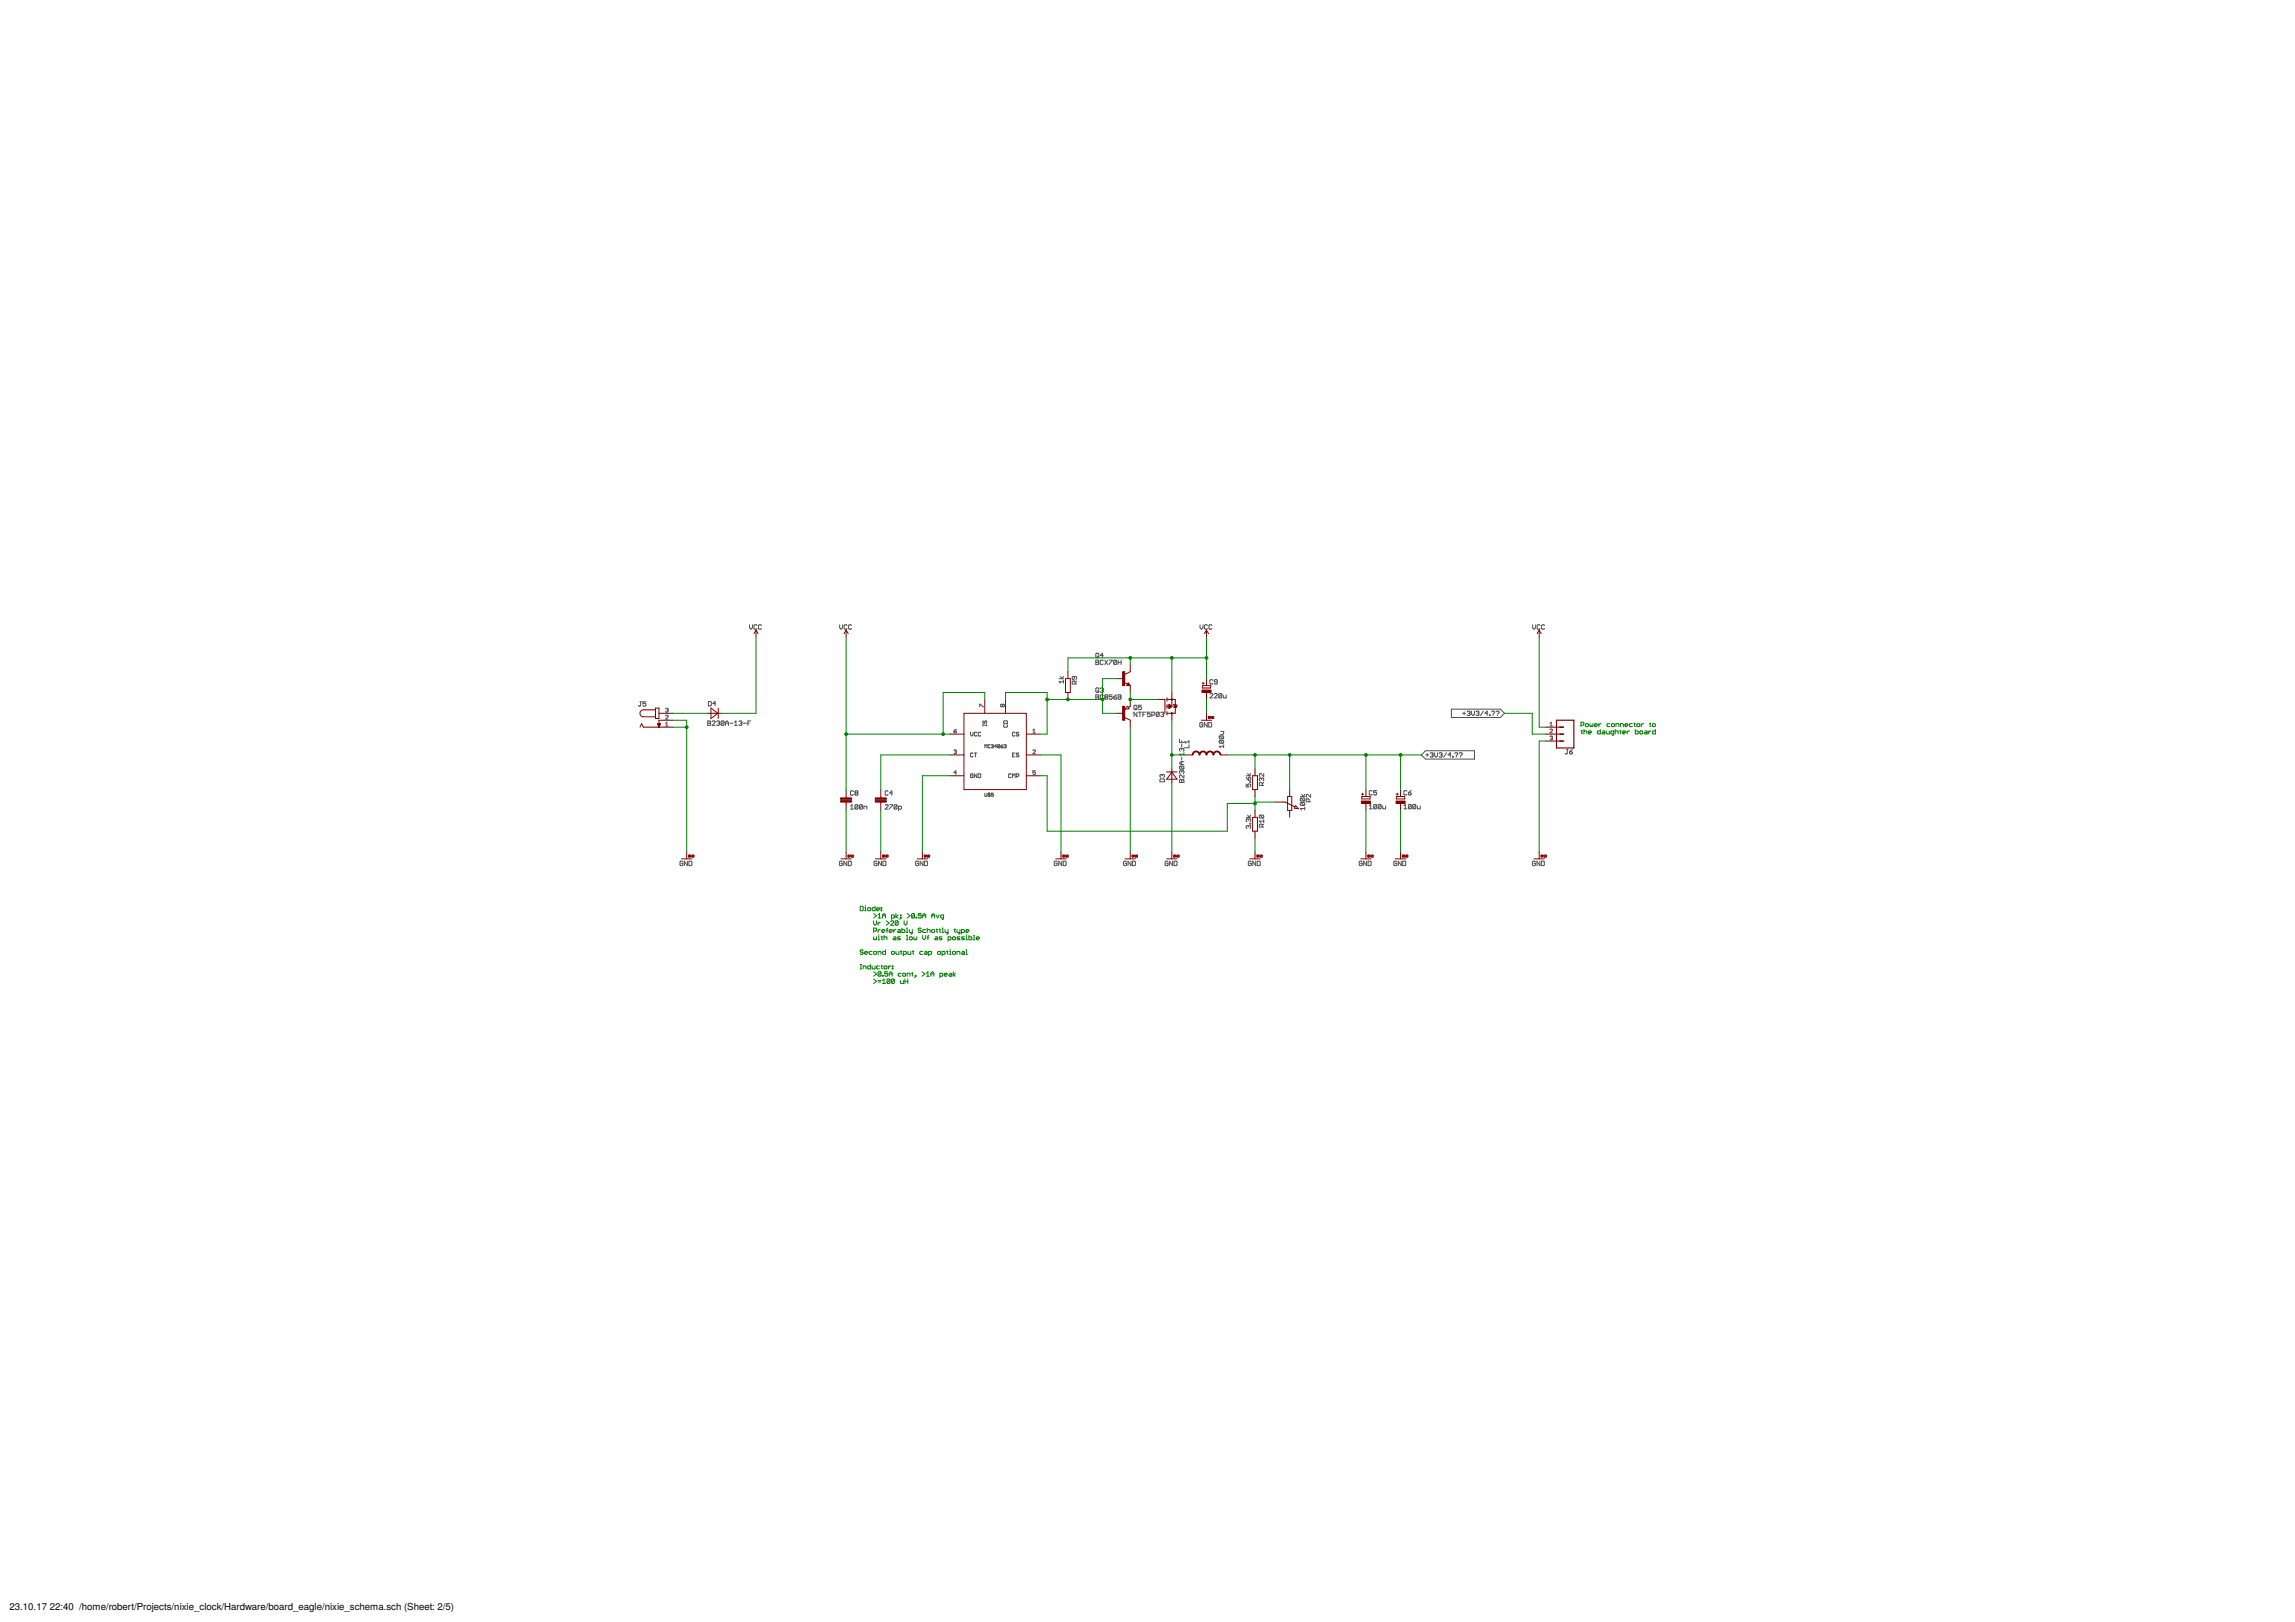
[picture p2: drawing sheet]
<svg xmlns="http://www.w3.org/2000/svg" width="841mm" height="594mm" viewBox="0 0 841 594" stroke-linecap="round" stroke-linejoin="round" font-family="sans-serif">
<defs><g id="words">
<g font-size="3.5">
<text x="3.5" y="589.6">23.10.17</text>
<text x="18.2" y="589.6">22:40 /home/robert/Projects/nixie_clock/Hardware/board_eagle/nixie_schema.sch (Sheet: 2/5)</text>
</g>
</g></defs>
<g fill="none" stroke="#505050" stroke-width=".37">
<path d="M274.7 228.8v1.1l.5 .6 .6-.6v-1.1M277.4 229.1l-.3-.3-.8 .3v1.1l.3 .3 .8-.3M279 229.1l-.2-.3-.9 .3v1.1l.3 .3 .8-.3M307.7 228.8v1.1l.5 .6 .6-.6v-1.1M310.4 229.1l-.3-.3-.8 .3v1.1l.3 .3 .8-.3M312.1 229.1l-.3-.3-.8 .3v1.1l.2 .3 .9-.3M401.8 239.2l.9 .3v1.1l-.3 .3-.8-.3v-1.1zM439.8 228.8v1.1l.5 .6 .5-.6v-1.1M442.5 229.1l-.3-.3-.8 .3v1.1l.3 .3 .8-.3M444.1 229.1l-.3-.3-.8 .3v1.1l.3 .3 .8-.3M561.7 228.8v1.1l.5 .6 .6-.6v-1.1M564.4 229.1l-.3-.3-.8 .3v1.1l.3 .3 .8-.3"/>
<path d="M566 229.1l-.3-.3-.8 .3v1.1l.3 .3 .8-.3M234.5 257h.5M234.8 257v1.4l-.3 .3-.5-.3M236.7 257h-1.1v.8l.5-.2 .6 .2-.3 .9-.8-.3M243.9 259.7l.7-.3 .2 .3-.2 .4M259.6 256.9h.8l.3 .3v1.1l-.3 .3h-.8zM262.3 257.7h-1.1l.8-.8v1.7M359.1 258.9v-1l1.3 1M367.4 258.2l.2-.3 .5 .3-.3 .7-.4-.3M367.4 258.2l-.3-.3-.4 .3 .2 .7 .5-.3M367.4 258.2v.4M388.1 248.6h1.6"/>
<path d="M388.7 247.8l.5 .8 .5-.8M389.7 249.7h-1.6l.6 .5M389.7 249.1v1.1M393.7 247.8v.8l-.2 .3-.6-.3 .3-.8h1.1l.2 .3-.2 .8M394 250.5v-.8l-.8-.3-.3 .3v.8h1.6M394.5 249.4l-.5 .6M401.6 241.8h.8l.3 .3-.3 .5 .3 .5-.3 .3h-.8zM401.6 254.5h.8l.3 .3-.3 .5 .3 .5-.3 .3h-.8zM401.6 255.3h.8M401.6 242.6h.8M401.8 251.9l.9 .3v1.1l-.3 .3-.8-.3v-1.1zM402.1 253l.6 .6"/>
<path d="M402.1 240.3l.6 .6M403.2 252.2l.8-.3 .3 .3-.3 .6M403.8 252.8h.2M404 252.8l.3 .2-.3 .6-.8-.3M404.3 254.8l-.3-.3-.8 .3v1l.3 .3 .8-.3M404.3 242.1l-.3-.3-.8 .3v1l.3 .3 .8-.3M404.3 240.1h-1.1l.8-.9v1.7M404.9 241.8l1 1.6M405.1 255.3l-.2-.3 .2-.5 .8 .3-.2 .5M405.1 255.3l-.2 .3 .2 .5 .8-.3-.2-.5M405.1 255.3h.6M405.9 241.8l-1 1.6"/>
<path d="M406.5 241.8h1.1l-1.1 1.6M407.6 254.5h-1.1v.8l.5-.3 .6 .3-.3 .8-.8-.3M408.1 255.3h.8l.3 .5-.8 .3zM409.2 254.5l-1.1 .8M409.2 242.1l-.8-.3-.3 .3v1M409.2 242.1v1l-.3 .3-.8-.3M409.2 242.1l-1.1 1M409.8 254.5h.8l.2 .3-.2 .5 .2 .5-.2 .3h-.8zM409.8 255.3h.8M409.8 241.8v1.6M409.8 242.6h1M410.8 241.8v1.6"/>
<path d="M415.5 258.6l.3-.3 .8 .3v1.1l-.3 .2-.8-.2zM416.1 259.4l.5 .5M418.3 258.3h-1.1v.8l.5-.3 .6 .3-.3 .8-.8-.2M443.4 254.3l.2-.3 .8 .3-1 1.3h1M444.4 249.2l-.2-.3-.8 .3v1.1l.2 .2 .8-.2M445 254.3l.3-.3 .8 .3-1.1 1.3h1.1M446.1 249.7h-.8l-.3-.2 .3-.6 .8 .3v1.1l-.3 .2-.8-.2M447.7 254.3v1.1l-.3 .2-.8-.2M447.7 254.3l-.8-.3-.3 .3v1.1M447.7 254.3l-1.1 1.1M448.3 254.6v.8l.2 .2h.8v-1M531.9 259.7h17.9l1.5 1.6-1.5 1.5h-17.9z"/>
<path d="M243.9 262.2l.2-.2 .7 .2-.9 1.2h.9M243.9 265l.5-.5v1.4M243.9 265.9h.9M244.4 260.1h.2M244.6 260.1l.2 .3-.2 .4-.7-.2M259.3 264.1h.8l.3 .2-.3 .6 .3 .5-.3 .3h-.8zM259.3 264.9h.8M261 264.3l.2-.2 .8 .2-1 1.4h1M262.6 264.3l.8-.2 .3 .2-.3 .6M263.1 264.9h.3M263.4 264.9l.3 .2-.3 .6-.8-.3M265.3 264.3l-.8-.2-.3 .2v1.1"/>
<path d="M265.3 264.3v1.1l-.3 .3-.8-.3M265.3 264.3l-1.1 1.1M265.9 264.9h1.1M265.9 265.7v-1.1l.5-.5 .6 .5v1.1M267.5 264.9h1.1M269.2 265.7h1M269.2 264.6l.5-.5v1.6M270.8 264.3l.8-.2 .3 .2-.3 .6M271.3 264.9h.3M271.6 264.9l.3 .2-.3 .6-.8-.3M272.4 264.9h1.1M274.1 264.9h.5"/>
<path d="M275.1 264.1h-1v1.6M349.6 274.9l.7-.2 .2 .2-.2 .5M349.6 267.8h.7l.2 .4-.7 .3zM350 275.4h.3M350.3 275.4l.2 .2-.2 .5-.7-.3M350.5 267.1l-.9 .7M355.6 268.2v.9l.5 .5 .5-.5v-.9M356.6 276l-.3-.2-.7 .2v1l.3 .2 .7-.2M357 275.8h1M357.5 275.8v1.4M358 268.4l-.3-.2-.7 .2v.9l.3 .3 .7-.3M359.4 268.4l-.2-.2-.7 .2 .2 1.2 .7-.3"/>
<path d="M360.2 265.6h1.4M360.2 265.4v.5M360.4 264l-.2 .7 .4 .2 .3-.7 .4-.2 .3 .2-.3 .7M360.9 273.9v-1.2l.4 .4 .4-.4v1.2M361.6 265.4v.5M362.9 272.9l-.2-.2-.6 .2 .2 1 .6-.2M363.3 272.9l.5-.2 .2 .2-.2 .4M363.6 273.3h.2M363.8 273.3l.2 .2-.2 .4-.5-.2M365.2 273.3h-.8l.6-.6v1.2M366.4 272.9l-.6-.2-.2 1M366.4 272.9l-.2 1-.6-.2"/>
<path d="M366.4 272.9l-.8 .8M366.8 273.3h.5l.2 .4-.5 .2zM367.5 272.7l-.7 .6M367.9 272.9l.6-.2 .2 .2-.2 .4M368 264h1l.2 .9h-1.4zM368 265.4l-.2 .2 .2 .7h1l.2-.2-.2-.7M368.3 273.3h.2M368.5 273.3l.2 .2-.2 .4-.6-.2M371 276.5h.5M372 268.4l-.3-.2-.7 .2v.9l.3 .3 .7-.3M372 275.8h-1v1.4h1M373.4 268.4l-.7-.2-.3 .4 .7 .3 .3 .4-.3 .3-.7-.3"/>
<path d="M373.4 276l-.7-.2-.3 .5 .7 .2 .3 .5-.3 .2-.7-.2M378.5 274.9l.2-.2 .7 .2-.9 1.2h.9M378.5 268.5h.9M378.5 267.5l.5-.4v1.4M416.6 260.8v1.7l-1.1-1.7v1.7M417.2 260.8h1.1M417.7 260.8v1.7M418.8 261.6h.6M419.9 260.8h-1.1v1.7M421.5 260.8h-1v.8l.5-.2 .5 .2-.2 .9-.8-.3M422.1 261.9h.8l.3-.8-.3-.3h-.8v1.7M424.8 261.1l-.8-.3-.3 .3v1.1"/>
<path d="M424.8 261.1v1.1l-.3 .3-.8-.3M424.8 261.1l-1.1 1.1M425.4 261.1l.8-.3 .2 .3-.2 .5M425.9 261.6h.3M426.2 261.6l.2 .3-.2 .6-.8-.3M432.2 270.8v1.1h1.7M433 274.3l-.2-.2-.6 .2 .3 .8M433 274.3l.3-.2 .6 .2-.3 .8M433 271.3v.6M433 272.4v1.1M433 274.3v.3M433 277.3v1.1"/>
<path d="M433 279v1.1M433.9 276.2h-1.7l.6 .6M433.9 275.7v1.1M433.9 279h-1.1l-.6 .5 .6 .6h1.1M435.7 272.8v1.1h-1.6M435.7 271.2v1M435.7 271.7h-1.6l.5 .5M440.8 264.9l-.3-.3-.8 .3v1.1l.2 .3 .9-.3v-.5h-.6M442.4 264.6v1.7l-1.1-1.7v1.7M443 264.6h.8l.2 .3v1.1l-.2 .3h-.8zM447.1 269.5h1l.3 .3-.3 .8M447.1 271.2h1l.3 .2-.3 .8"/>
<path d="M447.1 271.2l-.3 .8 .3 .2h1M447.1 269.5l-.3 .8 .3 .3h1M447.1 271.2l1 1M447.1 269.5l1 1.1M447.3 267.9h1.1v.8l-.3 .3h-.8M448.4 273.3h-1.6l.5 .6M448.4 272.8v1.1M522.4 275h17.9v3h-17.9l-1.5-1.5zM522.5 276.5h1.1M523 275.9v1.2M524.1 275.9l.8-.2 .3 .2-.3 .6M524.6 276.5h.3"/>
<path d="M524.9 276.5l.3 .3-.3 .5-.8-.2M525.7 275.7v1.1l.6 .5 .5-.5v-1.1M527.4 275.9l.8-.2 .3 .2-.3 .6M527.9 276.5h.3M528.2 276.5l.3 .3-.3 .5-.8-.2M530.1 275.7l-1.1 1.6M531.7 276.5h-1.1l.9-.8v1.6M532.3 277.1l.3 .2zM533.1 275.9l.3-.2 .8 .2-.5 .9M533.7 277.1v.2M534.8 275.9l.2-.2 .8 .2-.5 .9M535.3 277.1v.2"/>
<path d="M536 261.3h1.1M536.5 260.7v1.1M537.6 260.7l.8-.2 .3 .2-.3 .6M538.2 261.3h.2M538.4 261.3l.3 .2-.3 .6-.8-.3M539.3 260.5v1l.5 .6 .5-.6v-1M540.9 260.7l.8-.2 .3 .2-.3 .6M541.4 261.3h.3M541.7 261.3l.3 .2-.3 .6-.8-.3M543.6 260.5l-1.1 1.6M545.3 261.3h-1.1l.8-.8v1.6M545.8 261.8h.3v.3h-.3z"/>
<path d="M546.6 260.7l.3-.2 .8 .2-.5 .8M547.2 261.8v.3M548.3 260.7l.2-.2 .8 .2-.5 .8M548.8 261.8v.3M568 269.8l.7-.2 .2 .2-.2 .5M568 267.3l.2-.2 .7 .2-.9 1.2h.9M568 265.9h.9M568 265l.5-.5v1.4M568.5 270.3h.2M568.7 270.3l.2 .2-.2 .5-.7-.2M574.1 274.6h.5M574.4 274.6v1.3l-.3 .3-.5-.3"/>
<path d="M575.2 275.4h.8l.3 .5-.8 .3zM576.3 274.6l-1.1 .8M311.7 295.3l.5-.6v1.7M311.7 296.4h1.1M312.8 289.9l-.3-.3-.8 .3v1.1l.2 .3 .9-.3M313.6 290.5l-.3-.3 .3-.6 .8 .3-.3 .6M313.6 290.5l-.3 .2 .3 .6 .8-.3-.3-.5M313.6 290.5h.5M314.4 295v1.1l-.3 .3-.8-.3M314.4 295l-.8-.3-.3 .3v1.1M314.4 295l-1.1 1.1M316 295v1.1l-.2 .3-.9-.3"/>
<path d="M316 295l-.8-.3-.3 .3v1.1M316 295l-1.1 1.1M316.6 296.4v-1.1h.8l.3 .3v.8M324.4 295l.2-.3 .9 .3-1.1 1.4h1.1M325.5 289.9l-.3-.3-.8 .3v1.1l.2 .3 .9-.3M326 294.7h1.1l-1.1 1.7M327.1 290.5h-1.1l.8-.9v1.7M328.7 295v1.1l-.2 .3-.9-.3M328.7 295l-.8-.3-.3 .3v1.1M328.7 295l-1.1 1.1M329.3 296.4h.8l.3-.8-.3-.3h-.8v1.6M350.5 283h-.9l.7-.7v1.4"/>
<path d="M356.6 283.7l-.3-.3-.7 .3v.9l.7 .2 .3-.7h-.5M358 283.4v1.4l-1-1.4v1.4M358.5 283.4l.9 .3-.2 1.1h-.7zM360.9 290.5l.2 1.2 .6-.2v-1M362.5 290.3v1.6M362.9 290.7l-.2-.2-.6 .2 .2 .4 .6 .2-.2 .4-.6-.2M364 290.5h-.7v.6l.3-.2 .4 .2-.2 .6-.5-.2M370.5 283.7l-.2-.3-.7 .3v.9l.2 .2 .7-.2M371 284.8v-1.4l.5 .5 .5-.5v1.4M372.4 284.4h.7l.3-.7-1-.3v1.4M379.4 282.3h-.9v.7l.5-.2 .4 .2-.2 .7-.7-.2M425.4 285.3h1l.3 .2v.8h-1.6v-.8z"/>
<path d="M425.9 283.9l.3-.3 .5 .3-.3 .8M425.9 283.9l-.3-.3-.5 .3 .3 .8M425.9 283.9v.3M432.2 285.8l.3-.3 .5 .3 .6-.3 .3 .3v.8h-1.7zM432.5 280.6l-.3 .8 .3 .3h1.1M432.5 280.6h1.1l.3 .3-.3 .8M432.5 280.6l1.1 1.1M433 282.5l.3-.2 .6 .2-.3 .8M433 282.5l-.2-.2-.6 .2 .3 .8M433 282.5v.3M433 285.8v.8M433.9 283.9v1.1l-1.1-1.1-.6 .3 .3 .8"/>
<path d="M456.7 287.1v1.1h.8l-.3-.5 .3-.6 .8 .3-.3 .8M456.7 299.4h1.6M456.7 284.7l.8 1.1M456.7 284.1h1.6M457.2 298.6l.6 .8 .5-.8M457.2 283.3l.6 .8 .5-.8M457.8 284.7l.5 .3-.3 .8h-.5v-.8zM458 286.3h.3v.3h-.3zM461.8 298.6l-.3 .2 .3 .8h1.1M461.8 298.6h1.1l.2 .2-.2 .8M461.8 298.6l1.1 1M462.3 285.2l-.3-.2-.5 .2 .3 .8"/>
<path d="M462.3 285.2l.3-.2 .5 .2-.2 .8M462.3 285.2v.3M462.6 287.7v-.8l-.8-.3-.3 .3v.8h1.6M463.1 283.3v1.1l-1.3-1.1-.3 .3 .3 .8M463.1 286.6l-.5 .5M476.5 291.8h1.6M476.8 292.3l-.3 .8 .3 .3h1.1M476.8 292.3h1.1l.2 .3-.2 .8M476.8 293.9h1.1l.2 .3-.2 .8M476.8 293.9l-.3 .3 .3 .8h1.1M476.8 293.9l1.1 1.1M476.8 292.3l1.1 1.1"/>
<path d="M477 290.9l.6 .9 .5-.9M478.1 296.1h-1.6l.5 .6M478.1 295.6v1.1M479.7 293.7v-.9l-.8-.2-.2 .2v.9h1.6M480.3 290.9v1.1l-1.4-1.1-.2 .3 .2 .8M501.8 295.2l.5-.6v1.6M501.8 296.2h1.1M502.9 289.8l-.3-.2-.8 .2v1.1l.2 .3 .9-.3M504.5 294.9v1.1l-.3 .2-.8-.2M504.5 289.6h-1.1v.8l.6-.3 .5 .3-.3 .8-.8-.3M504.5 294.9l-.3-.3-.8 .3v1.1M504.5 294.9l-1.1 1.1"/>
<path d="M506.1 294.9v1.1l-.2 .2-.9-.2M506.1 294.9l-.8-.3-.3 .3v1.1M506.1 294.9l-1.1 1.1M506.7 295.2v.8l.2 .2h.9v-1M514.5 296.2h1.1M514.5 295.2l.5-.6v1.6M515.6 289.8l-.3-.2-.8 .2v1.1l.2 .3 .9-.3M516.1 290.4h.8l.3 .5-.8 .3zM517.2 294.9v1.1l-.3 .2-.8-.2M517.2 294.9l-.3-.3-.8 .3v1.1M517.2 294.9l-1.1 1.1M517.2 289.6l-1.1 .8"/>
<path d="M518.8 294.9v1.1l-.2 .2-.9-.2M518.8 294.9l-.2-.3-.9 .3v1.1M518.8 294.9l-1.1 1.1M519.4 295.2v.8l.2 .2h.9v-1M250.3 315.7l-.3-.3-.8 .3v1.1l.3 .3 .8-.3v-.6h-.6M251.9 315.4v1.7l-1.1-1.7v1.7M252.5 315.4h.8l.3 .3v1.1l-.3 .3h-.8zM308.7 315.7l-.3-.3-.8 .3v1.1l.3 .3 .8-.3v-.6h-.6M310.3 315.4v1.7l-1.1-1.7v1.7M310.9 315.4h.8l.3 .3v1.1l-.3 .3h-.8zM321.4 315.7l-.3-.3-.8 .3v1.1l.3 .3 .8-.3v-.6h-.6M323 315.4v1.7l-1.1-1.7v1.7"/>
<path d="M323.6 315.4h.8l.3 .3v1.1l-.3 .3h-.8zM336.6 315.7l-.2-.3-.9 .3v1.1l.3 .3 .8-.3v-.6h-.5M338.3 315.4v1.7l-1.1-1.7v1.7M338.8 315.4h.8l.3 .3v1.1l-.3 .3h-.8zM387.4 315.7l-.2-.3-.9 .3v1.1l.3 .3 .8-.3v-.6h-.5M389.1 315.4v1.7l-1.1-1.7v1.7M389.6 315.4h.8l.3 .3v1.1l-.3 .3h-.8zM412.8 315.7l-.2-.3-.9 .3v1.1l.3 .3 .8-.3v-.6h-.5M414.5 315.4v1.7l-1.1-1.7v1.7M415 315.4h.8l.3 .3v1.1l-.3 .3h-.8zM428.1 315.7l-.3-.3-.8 .3v1.1l.2 .3 .9-.3v-.6h-.6M429.7 315.4v1.7l-1.1-1.7v1.7"/>
<path d="M430.3 315.4h.8l.2 .3v1.1l-.2 .3h-.8zM457.5 302.6l-.3-.2-.5 .2 .3 .9M457.5 300.2l-.3-.3-.5 .3 .3 .8M457.5 302.6l.3-.2 .5 .2-.3 .9M457.5 300.2v.3M457.5 302.6v.3M457.5 300.2l.3-.3 .5 .3-.3 .8M458 301.6h.3v.2h-.3zM458.5 315.7l-.2-.3-.8 .3v1.1l.8 .3 .2-.9h-.5M460.2 315.4v1.7l-1.1-1.7v1.7M460.7 315.4h.8l.3 .3v1.1l-.3 .3h-.8zM462.6 302.9v-.8l-.8-.3-.3 .3v.8h1.6"/>
<path d="M463.1 301.8l-.5 .6M463.1 300.7h-1.6l.5 .6M463.1 300.2v1.1M499.2 315.7l-.3-.3-.8 .3v1.1l.2 .3 .9-.3v-.6h-.6M500.8 315.4v1.7l-1.1-1.7v1.7M501.4 315.4h.8l.3 .3v1.1l-.3 .3h-.8zM511.9 315.7l-.3-.3-.8 .3v1.1l.2 .3 .9-.3v-.6h-.6M513.5 315.4v1.7l-1.1-1.7v1.7M514.1 315.4h.8l.3 .3v1.1l-.3 .3h-.8zM562.7 315.7l-.3-.3-.8 .3v1.1l.2 .3 .9-.3v-.6h-.6M564.3 315.4v1.7l-1.1-1.7v1.7M564.9 315.4h.8l.2 .3v1.1l-.2 .3h-.8z"/>
</g>
<g fill="none" stroke="#800000" stroke-width=".37">
<path d="M277.1 230.8l.7 1.3M277.1 230.8l-.8 1.3M277.1 230.8v2.5M310.1 230.8l.7 1.3M310.1 230.8l-.8 1.3M310.1 230.8v2.5M442.1 230.8v2.5M442.1 230.8l.8 1.3M442.1 230.8l-.7 1.3M564 230.8v2.5M564 230.8l.8 1.3M564 230.8l-.7 1.3"/>
<path d="M240.2 260h-4.4a1.27 1.27 0 0 0-1.3 1.3 1.27 1.27 0 0 0 1.3 1.2h4.4M240.2 259.4h1.3v3.8h-1.3zM260.5 259.4l2.6 1.9-2.6 1.9zM263.2 259.4v3.8M360.9 256.2v5.1M368.5 256.2v5.1M390.5 248.6h1.7v5h-1.7zM391.4 246v2.6M391.4 253.6v2.6M409.1 248.6h2.5M412 250l1.2 .6M413.2 258.7l.5 .9-1.5 .2z"/>
<path d="M413.4 250.1l.8 1h-1.3zM413.4 250.6l.2 .2h-.4l.2-.5 .5 .7h-.7M414.2 256.2v2.5l-.7 .4M414.2 243.5v2.5l-2 1M414.2 251.1v2.5M424.3 256.2h2.6v5.1M427.7 256.2h3v5.1h-3M427.7 255.5v1.3M427.7 258v1.5M427.7 258.7h1.7M428.4 258.2h.4M428.4 259h.8"/>
<path d="M428.4 258.8h.9M428.4 258.6h.8M428.4 258.5h.7M428.4 258.3h.5M428.4 258l1 .7M428.4 258v1.5M428.4 259.4h.1M428.4 259.3h.3M428.4 259.2h.4M428.4 259.1h.6M428.4 258.1h.2M428.4 258h.1"/>
<path d="M429.4 253.6v5.1M429.4 258.7l-1 .8M429.9 258l1.6 .5M430.3 258.8h.8M430.4 258.7h.6M430.5 258.6h.5M430.6 258.5h.3M430.6 258.3h.2M430.7 258.2l.5 .8h-1zM440.5 250.3h.8M440.6 251.1h3.1v.9h-3.1zM440.9 249.9v.8"/>
<path d="M442.1 248.6v2.5M442.1 253.6v2.6M234.5 266.3l.6-1.2 .7 1.2h10.8M241 265.1h1l-.5 1.2zM241 265.1h1M241 265.2h1M241.1 265.3h.8M241.2 265.5h.7M241.2 265.6h.6M241.2 265.7h.6M241.3 265.8h.4M241.3 265.9h.4"/>
<path d="M241.4 266.1h.2M241.4 266.2h.2M241.5 261.3h5.1M246.6 263.8h-5.1v2.5M259.3 261.3h5.1M348.2 268.9h5.1M348.2 276.5h5.1M353.3 261.3h22.8v27.9h-22.8zM376.1 268.9h5.1M376.1 276.5h5.1M409.1 261.3h2.5M412.2 262.8l2 1v2.5"/>
<path d="M427.7 260.6v1.3M429.4 261.3v2.5M434.5 276.5h2.5M440.2 263.8h3.8M442.1 261.3v2.5M443.3 262.5h-.5v.5l.4 .1 .1-.3h-.2M444.1 262.4v.7l-.6-.7v.7M444.3 262.4l.5 .1-.1 .6h-.4zM447.2 276.5h2.5M566.6 268.9h5.1M566.6 266.3h5.1M566.6 271.4h5.1"/>
<path d="M310.1 289.2v3M310.1 293.8v3M322.8 289.2v3M322.8 293.8v3M348.2 284.1h5.1M376.1 284.1h5.1M427.5 282.7h3.8M429.4 281.6v5.1M429.4 282.9l1.9 2.5h-3.8zM459 284.1h1.8v5.1h-1.8zM459 299.4h1.8v5h-1.8zM459.9 281.6v2.5"/>
<path d="M459.9 289.2v2.5M459.9 296.8v2.6M467.5 293.8h3.5l3.5 1.7M471.8 291.7h1.6v5.1h-1.6zM472.6 289.2v2.5M472.6 296.8v2.6M474.8 295.1l1 1.1-1.5-.2zM498.9 290.9h.8M499 291.7h3.1v.9h-3.1zM499.3 290.5v.8M500.5 289.2v2.5M500.5 294.3v2.5"/>
<path d="M511.6 290.9h.8M511.7 291.7h3.1v.9h-3.1zM512 290.5v.8M513.2 289.2v2.5M513.2 294.3v2.5M249.7 314.6h3.9M251.7 312v2.6M252.8 313.3h-.5l.2 .6 .3-.1-.2-.3M253.6 313.2v.7l-.5-.7v.7M253.8 313.2l.5 .1-.1 .6h-.4zM308.2 314.6h3.8M310.1 312v2.6"/>
<path d="M311.2 313.3h-.5v.5l.4 .1 .1-.4h-.2M312 313.2v.7l-.5-.7v.7M312.3 313.2l.4 .1-.1 .6h-.3zM320.9 314.6h3.8M322.8 312v2.6M323.9 313.3h-.5v.5l.4 .1 .1-.4h-.2M324.7 313.2v.7l-.5-.7v.7M324.9 313.2l.5 .1-.1 .6h-.4zM336.1 314.6h3.8M338 312v2.6M339.2 313.3h-.5v.5l.3 .1 .2-.4h-.3M339.9 313.2v.7l-.5-.7v.7"/>
<path d="M340.2 313.2l.5 .1-.1 .6h-.4zM386.9 314.6h3.8M388.8 312v2.6M390 313.3h-.5v.5l.3 .1 .2-.4h-.3M390.7 313.2v.7l-.5-.7v.7M391 313.2l.5 .1-.1 .6h-.4zM412.3 314.6h3.8M414.2 312v2.6M415.4 313.3h-.5v.5l.3 .1 .2-.4h-.3M416.1 313.2v.7l-.5-.7v.7M416.4 313.2l.5 .1-.2 .6h-.3zM427.5 314.6h3.8"/>
<path d="M429.4 312v2.6M430.6 313.3h-.5v.5l.4 .1 .1-.4h-.2M431.4 313.2v.7l-.5-.7v.7M431.6 313.2l.5 .1-.1 .6h-.4zM458 314.6h3.8M459.9 304.4v2.6M459.9 312v2.6M461.1 313.3h-.5l.1 .6 .4-.1-.3-.3M461.8 313.2v.7l-.5-.7v.7M462.1 313.2l.5 .1-.2 .6h-.3zM498.6 314.6h3.9M500.5 312v2.6"/>
<path d="M501.7 313.3h-.5v.5l.4 .1 .1-.4h-.2M502.5 313.2v.7l-.5-.7v.7M502.7 313.2l.5 .1-.1 .6h-.4zM511.3 314.6h3.9M513.2 312v2.6M514.4 313.3h-.5v.5l.4 .1 .1-.4h-.2M515.2 313.2v.7l-.5-.7v.7M515.4 313.2l.5 .1-.1 .6h-.4zM562.1 314.6h3.9M564 312v2.6M565.2 313.3h-.5l.1 .6 .4-.1-.2-.3M566 313.2v.7l-.5-.7v.7"/>
<path d="M566.2 313.2l.5 .1-.1 .6h-.4z"/>
</g>
<g fill="#800000" stroke="#800000" stroke-width=".37">
<path d="M437.3 275.5l1-.4-1.4 1.4z" fill-rule="evenodd"/>
<path d="M438.3 275.1a1.37 1.37 0 0 1 1.4 1.4z" fill-rule="evenodd"/>
<path d="M439.9 275.5l1-.4-1.4 1.4z" fill-rule="evenodd"/>
<path d="M440.9 275.1a1.37 1.37 0 0 1 1.4 1.4z" fill-rule="evenodd"/>
<path d="M442.4 275.5l1-.4-1.4 1.4z" fill-rule="evenodd"/>
<path d="M443.4 275.1a1.37 1.37 0 0 1 1.4 1.4z" fill-rule="evenodd"/>
<path d="M444.9 275.5l1-.4-1.4 1.4z" fill-rule="evenodd"/>
<path d="M445.9 275.1a1.37 1.37 0 0 1 1.4 1.4z" fill-rule="evenodd"/>
<circle cx="429.4" cy="256.2" r=".25"/>
<circle cx="429.4" cy="261.3" r=".25"/>
</g>
<g fill="#800000" stroke="#800000" stroke-width=".37">
<path d="M498.9 293.4h3.3v.9h-3.3z"/>
<path d="M511.6 293.4h3.3v.9h-3.3z"/>
<path d="M308 293.3h4.1v.5h-4.1z"/>
<path d="M308 292.2h4.1v.6h-4.1z"/>
<path d="M320.7 293.3h4.1v.5h-4.1z"/>
<path d="M320.7 292.2h4.1v.6h-4.1z"/>
<path d="M411.4 258.7h.8v5.1h-.8z"/>
<path d="M440.5 252.8h3.3v.8h-3.3z"/>
<path d="M411.4 246h.8v5.1h-.8z"/>
</g>
<path d="M570.4 263.8h6.3v10.2h-6.3z" fill="none" stroke="#800000" stroke-width=".42"/>
<path d="M571.7 271.4h1.2M571.7 268.9h1.2M571.7 266.3h1.2" fill="none" stroke="#800000" stroke-width=".61"/>
<g fill="none" stroke="#008000" stroke-width=".37">
<path d="M277.1 233.3v28h-12.7M310.1 233.3v55.9M442.1 233.3v15.3M564 233.3v33h2.6M360.9 256.2v-2.6h-15.3v15.3M368.5 256.2v-2.6h15.2v15.3h-2.5M383.7 256.2h20.4M409.1 248.6h-5v12.7h5M414.2 241v2.5M414.2 253.6v2.6h10.1M429.4 241v12.6M442.1 256.2v5.1"/>
<path d="M442.1 241h-50.7v5M246.6 261.3h12.7M246.6 263.8h5.1v48.2M246.6 266.3h5.1M310.1 268.9h38.1M348.2 276.5h-25.4v12.7M381.2 276.5h7.6v35.5M414.2 266.3v45.7M429.4 276.5h5.1M429.4 263.8v17.8M449.7 276.5h71.2M459.9 276.5v5.1"/>
<path d="M472.6 276.5v12.7M500.5 276.5v12.7M513.2 276.5v12.7M551.3 261.3h10.2v7.6h5.1M566.6 271.4h-2.6v40.6M579.4 265.6h.8l.2-.3-.2-.8h-.8v1.6M579.4 267.7h.5M579.6 267.5v1l.3 .3M580.5 267.2v1.6M580.5 268l.8-.3 .2 .3v.8M581.3 265l.8 .3-.3 .8-.8-.2zM582.1 268.3h1.1l-.3-.6-.8 .3v.5l.8 .3"/>
<path d="M582.6 265v.9l.3 .2 .8-.2v-.9M584.3 265.6h1l-.2-.6-.8 .3v.6l.8 .2M585.9 265v1.1M586.4 267.2v1.6h-.8l-.2-.8 .2-.3h.8M586.7 265l-.8 .6M587.3 267.7l.8 .3v.8h-.8l-.3-.3 .3-.2h.8M588.6 267.7v.8l.3 .3h.8v-1.1M590 265h-.8l-.3 .3 .3 .8h.8M590.5 265.3l.9-.3 .2 .9-.8 .2zM591.4 268.8h-.9l-.2-.3 .2-.8h.9v1.4l-.6 .2M591.9 268l.8-.3 .3 .3v.8M591.9 267.2v1.6"/>
<path d="M592.2 266.1v-1.1h.8l.3 .3v.8M593.6 267.7h.5M593.8 266.1v-1.1h.8l.3 .3v.8M593.8 267.5v1l.3 .3M594.6 268.3h1.1l-.3-.6-.8 .3v.5l.8 .3M595.5 265.6h1l-.2-.6-.8 .3v.6l.8 .2M596.3 267.7v1.1M597.1 267.7l-.8 .6M598.2 265h-.8l-.3 .3 .3 .8h.8M598.7 265h.6M599 264.8v1.1l.3 .2M599.3 267.2v1.6h.8l.3-.8-.3-.3h-.8"/>
<path d="M599.8 265.3l.8-.3 .3 .9-.8 .2zM601.2 267.7l.8 .3-.3 .8-.8-.3zM601.5 265v1.1M602.3 265l-.8 .6M602.8 267.7l.8 .3v.8h-.8l-.2-.3 .2-.2h.8M604.2 267.7v1.1M604.5 265h.5M604.7 264.8v1.1l.3 .2M605 267.7l-.8 .6M605.8 265l.8 .3-.2 .8-.8-.2zM606.6 267.2v1.6h-.8l-.2-.8 .2-.3h.8M310.1 296.8v15.2"/>
<path d="M322.8 296.8v15.2M348.2 284.1h-10.2v27.9M381.2 284.1h2.5v20.3h66v-10.1h10.2M429.4 286.7v25.3M459.9 291.7v5.1M459.9 293.8h7.6M500.5 296.8v15.2M513.2 296.8v15.2M459.9 307v5M315.2 331.9h.8l.3 .3v1.1l-.3 .3h-.8zM316.9 333.6h.5M316.9 332.5h.2v1.1"/>
<path d="M317.1 331.7v.2M317.9 332.7l.9-.2 .2 .8-.8 .3zM320.1 337.3v1l.6 .6 .5-.6v-1M320.1 334.6l1.1 .8-1.1 .8M320.7 331.9v1.7h-.8l-.3-.9 .3-.2h.8M321.2 333h1.1l-.2-.5-.9 .2 .3 .9h.6M321.8 335.1l.5-.5v1.6M321.8 336.2h1.1M321.8 337.8v1.1M322.6 337.8l-.8 .5M322.9 333.3h.2v.3h-.2zM322.9 332.5h.2v.2h-.2z"/>
<path d="M323.4 336.2v-1.1l.6-.5 .5 .5v1.1M323.4 335.4h1.1M324.8 337.3l1.1 .8-1.1 .8M325.3 339.9l-.2 .3v1.3M326.4 337.5l.3-.2 .8 .2-1.1 1.4h1.1M326.7 336.2h.8l.3-.2-.3-.9h-.8v1.7M328.3 334.6v1.6M329.1 335.1l-.8 .6 .8 .5M329.1 337.5v1.1l-.2 .3-.9-.3M329.1 337.5l-.2-.2-.9 .2v1.1M329.1 337.5l-1.1 1.1M330 336h.2v.2h-.2z"/>
<path d="M330 335.1h.2v.3h-.2zM330.2 336.2l-.5 .6M330.5 339.9v1.6h.8l.3-.2-.3-.8h-.8M331.3 337.3v1l.6 .6 .5-.6v-1M332.1 339.9h.3v1.6M332.4 334.6l1.1 .8-1.1 .8M335.1 334.9v1.1l-.2 .2-.8-.2M335.1 334.9l-.2-.3-.8 .3v1.1M335.1 334.9l-1 1.1M335.7 336h.3v.2h-.3zM337.6 334.6h-1.1v.8l.6-.3 .5 .3-.3 .8-.8-.2M338.1 335.4h1.1"/>
<path d="M338.1 336.2v-1.1l.6-.5 .5 .5v1.1M339.8 339.9v1.6M341.4 335.4h1.1M341.4 336.2v-1.1l.6-.5 .5 .5v1.1M343 335.1l.6 1.1 .5-1.1M345.2 339.9h.3v1.6M345.8 336.2h-.8l-.3-.2 .3-.9h.8v1.4l-.6 .3M315.2 354.9h.6M315.2 353.3h.6M315.5 353.3v1.6M316.3 348.2l-.8-.3-.3 .6 .8 .2 .3 .6-.3 .2-.8-.2M316.3 354.9v-1.1h.8l.3 .3v.8"/>
<path d="M316.9 349h1l-.2-.5-.8 .2v.6l.8 .2M319 353.3v1.6h-.8l-.3-.3 .3-.8h.8M319.6 348.5h-.8l-.3 .2 .3 .8h.8M319.6 353.8v.8l.3 .3h.8v-1.1M320.1 341h.9l.2-.8-.2-.3h-.9v1.6M320.1 343.1v.9l.3 .2 .8-.2v-.9M320.1 355.9l1.1 .8-1.1 .8M320.1 358.6l1.1 .8-1.1 .8M320.4 348.5l.8 .2-.2 .8-.9-.2zM321.8 349.5v-1h.8l.3 .2v.8M321.8 340.5v1M321.8 343.1h.3v1.1"/>
<path d="M321.8 344.2h.5M321.8 359.7h1.1M321.8 359.1h1.1M322.1 342.3v.3M322.3 353.8h-.8l-.3 .3 .3 .8h.8M322.6 340.5l-.8 .5M322.9 356.2v1.1l-.3 .2-.8-.2M322.9 356.2l-.8-.3-.3 .3v1.1M322.9 343.1h.5M322.9 353.8h.5M322.9 356.2l-1.1 1.1M323.1 341h1.1l-.2-.5-.9 .2v.6l.9 .2"/>
<path d="M323.1 342.9v1.1l.3 .2M323.1 353.5v1.1l.3 .3M323.4 357.3h.3v.2h-.3zM323.4 359.1l.6-.5v1.6M324 343.4l.8-.3 .2 .3v.8M324 354.1l.8-.3 .2 .8-.8 .3zM324 342.6v1.6M324.5 347.9v1.6h-.8l-.3-.2 .3-.8h.8M324.8 340.7h.5M325.3 355.9h-1.1v.8l.6-.2 .5 .2-.3 .8-.8-.2M325.6 353.8v1.1M325.9 357.5v-1l.5-.6 .6 .6v1"/>
<path d="M325.9 341h1.1l-.3-.5-.8 .2v.6l.8 .2M325.9 356.7h1.1M326.1 358.9l-.8-.3-.2 .3v1M326.1 358.9v1l-.2 .3-.8-.3M326.1 358.9l-1 1M326.4 353.8l-.8 .6M327 348.5l.8 .2-.3 .8-.8-.2zM327 353.8h.2v.3h-.2zM327 354.6h.2v.3h-.2zM327.5 343.1l.8 .3v.8h-.8l-.3-.2 .3-.3h.8M327.5 340.5v1M327.8 358.9l-.8-.3-.3 .3v1"/>
<path d="M327.8 358.9v1l-.3 .3-.8-.3M327.8 358.9l-1.1 1M328.3 348.5v.8l.3 .2h.8v-1M328.3 340.5l-.8 .5M329.1 340.5l.8 .2v.8h-.8l-.2-.2 .2-.3h.8M329.9 343.1h-.8l-.2 .3 1 .6-.2 .2h-.8M330 359.1v.8l.2 .3h.8v-1.1M330 348.5h.5M330.2 348.2v1.1l.3 .2M330.2 356.5h-.8l-.3 .2 .3 .8h.8M331 349.5h.9l.2-.2-.2-.8h-.9v1.6M331 356.5l.9 .2-.3 .8-.8-.2z"/>
<path d="M331.6 358.6v1.6M331.6 359.4h1.1M332.1 342.6h.3v1.6M332.1 341.5h.6M332.1 344.2h.6M332.4 357.5v-1h.8l.3 .2v.8M332.7 358.6v1.6M332.7 348.5v.8l.3 .2h.8v-1M333.2 340.5v.8l.3 .2h.8M333.5 343.1l.8 .3-.2 .8-.9-.2zM334.1 356.5h.5M334.3 340.5v1.3l-.5 .3"/>
<path d="M334.3 356.2v1.1l.3 .2M334.3 348.5h.6M334.6 348.2v1.1l.3 .2M334.9 343.1v.9l.2 .2 .9-.2v-.9M335.4 357.3h.3v.2h-.3zM335.7 357.5l-.5 .6M337.6 340.2l-.3-.3-.8 .3 .3 .5 .8 .3-.3 .5-.8-.2M337.9 355.9l1.1 .8-1.1 .8M338.1 342.6v1.1l.6 .5 .5-.5v-1.1M338.1 348.5h-.8l-.2 .2 .2 .8h.8M339 348.5l.8 .2v.8h-.8l-.3-.2 .3-.3h.8M339.2 340.5h-.8l-.3 .2 .3 .8h.8"/>
<path d="M339.5 356.5l.5-.6v1.6M339.5 357.5h1.1M339.8 340.7l.8-.2 .3 .2v.8M339.8 343.4h.5M340.3 349.5h.8l.3-.8-.3-.2h-.8v1.6M340.3 342.6l-.3 .3v1.3M341.1 356.7h1.1M341.1 357.5v-1l.6-.6 .5 .6v1M341.7 340.5l.8 .2-.3 .8-.8-.2zM342.8 343.1l.8 .3v.8h-.8l-.3-.2 .3-.3h.8M343 340.5h.6M343.3 340.2v1.1l.3 .2"/>
<path d="M343.6 348.7l.8-.2 .3 .8-.8 .2zM344.1 340.5h.6M344.4 340.2v1.1l.3 .2M344.4 357.5h.8l.3-.2-.3-.8h-.8v1.6M345.2 341.5h.6M345.2 349.5h.9l.2-.8-.2-.2h-.9v1.6M345.2 343.1h-.8l-.3 .3 1.1 .6-.2 .2h-.9M346.1 357h1l-.2-.5-.8 .2 .2 .8h.6M346.3 340.5v.8l.3 .2h.8M346.9 348.5h.5M347.2 348.2v1.1l.2 .2M347.4 340.5v1.3l-.5 .3"/>
<path d="M347.4 344.2h.8l.3-.2-.3-.9h-.8v1.7M348 349.5h.5M348 348.5h.2v1M348 356.5l.8 .2v.8h-.8l-.3-.2 .3-.3h.8M348.2 347.7v.2M349.1 348.7l.8-.2 .2 .8-.8 .2zM349.3 343.1l.8 .3-.2 .8-.8-.2zM349.3 355.9v1.6M349.6 340.5h.5M349.9 340.2v1.1l.2 .2M350.1 356.5l-.8 .5 .8 .5M350.7 340.5v.8l.3 .2h.8"/>
<path d="M350.7 349.5v-1h.8l.3 .2v.8M351.8 340.5v1.3l-.6 .3M351.8 343.1h-.8l-.3 .3 1.1 .6-.3 .2h-.8M352.3 341.5h.8l.3-.8-.3-.2h-.8v1.6M352.6 348.5l.8 .2v.8h-.8l-.3-.2 .3-.3h.8M353.4 343.1h-.8l-.3 .3 .3 .3 .8 .3-.3 .2h-.8M354 341h1l-.2-.5-.8 .2v.6l.8 .2M354 343.1h.2v1.1M354 344.2h.5M354 347.9h.2v1.6M354 349.5h.5M354.2 342.3v.3"/>
<path d="M355 342.6v1.6h.9l.3-.2-.3-.9h-.9M356.7 344.2h.5M356.7 342.6h.3v1.6M357.8 343.7h1.1l-.3-.6-.8 .3v.6l.8 .2M323.4 360.2h1.1"/>
</g>
<g fill="#008000" stroke="#008000" stroke-width=".37">
<circle cx="459.9" cy="276.5" r=".51"/>
<circle cx="500.5" cy="276.5" r=".51"/>
<circle cx="513.2" cy="276.5" r=".51"/>
<circle cx="472.6" cy="276.5" r=".51"/>
<circle cx="251.7" cy="266.3" r=".51"/>
<circle cx="429.4" cy="276.5" r=".51"/>
<circle cx="459.9" cy="294.3" r=".51"/>
<circle cx="310.1" cy="268.9" r=".51"/>
<circle cx="345.6" cy="268.9" r=".51"/>
<circle cx="414.2" cy="241" r=".51"/>
<circle cx="429.4" cy="241" r=".51"/>
<circle cx="442.1" cy="241" r=".51"/>
<circle cx="383.7" cy="256.2" r=".51"/>
<circle cx="391.4" cy="256.2" r=".51"/>
<circle cx="404.1" cy="256.2" r=".51"/>
<circle cx="414.2" cy="256.2" r=".51"/>
</g>
<use href="#words"/>
</svg>
